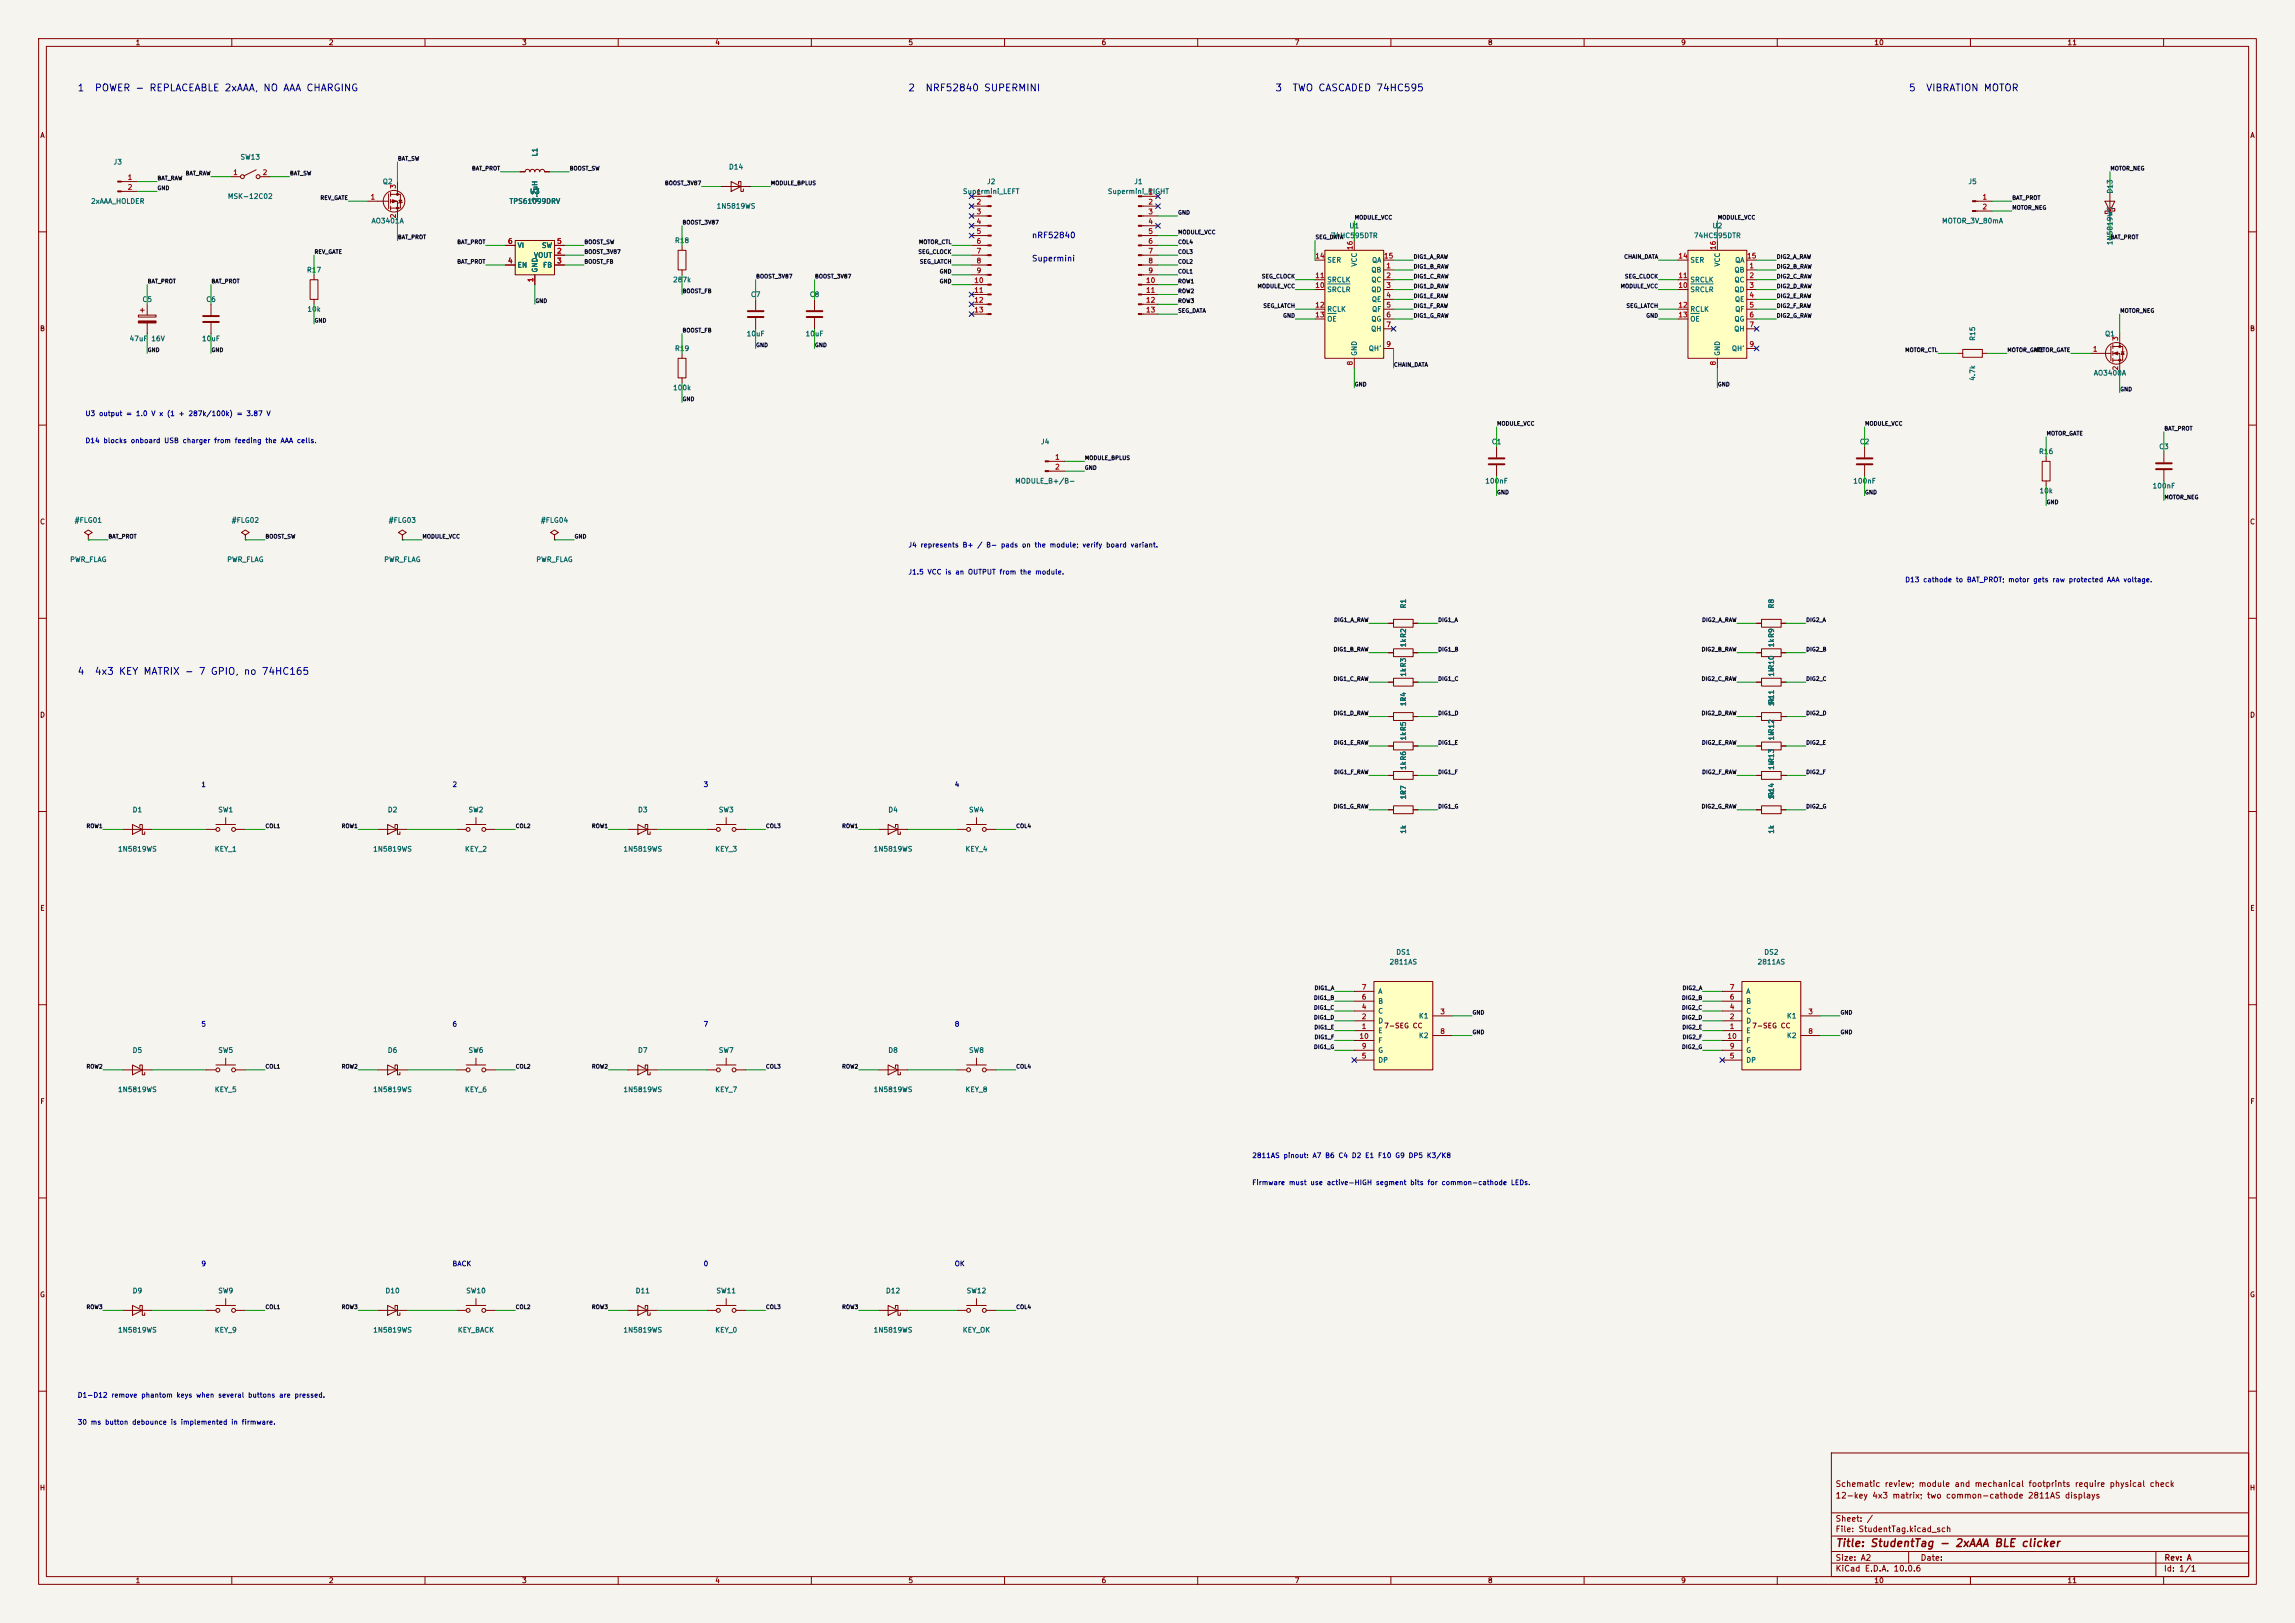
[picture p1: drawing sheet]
<svg xmlns="http://www.w3.org/2000/svg" width="594mm" height="420mm" viewBox="0 0 594 420" stroke-linecap="round" stroke-linejoin="round" font-family="sans-serif">
<defs><g id="words">
<text font-size="2" fill="#840000" x="475" y="400.8">Title: StudentTag - 2xAAA BLE clicker</text>
<g font-size="1.8" fill="#0000c2">
<text x="19.9" y="24.1">1</text>
<text x="24.4" y="24.1">POWER - REPLACEABLE 2xAAA, NO AAA CHARGING</text>
<text x="234.9" y="24.1">2</text>
<text x="239.4" y="24.1">NRF52840 SUPERMINI</text>
<text x="329.9" y="24.1">3</text>
<text x="334.4" y="24.1">TWO CASCADED 74HC595</text>
<text x="493.9" y="24.1">5</text>
<text x="498.4" y="24.1">VIBRATION MOTOR</text>
<text x="19.9" y="175.1">4</text>
<text x="24.4" y="175.1">4x3 KEY MATRIX - 7 GPIO, no 74HC165</text>
</g>
<g font-size="1.5" fill="#0000c2">
<text x="267" y="62">nRF52840</text>
<text x="267" y="68">Supermini</text>
</g>
<g font-size="1.5" fill="#840000">
<text x="475" y="388.1">12-key 4x3 matrix; two common-cathode 2811AS displays</text>
<text x="475" y="385.1">Schematic review; module and mechanical footprints require physical check</text>
<text x="475" y="394.1">Sheet: /</text>
<text x="475" y="396.8">File: StudentTag.kicad_sch</text>
<text x="475" y="407">KiCad E.D.A. 10.0.6</text>
<text x="475" y="404.2">Size: A2</text>
<text x="497" y="404.2">Date:</text>
<text x="560" y="407">Id: 1/1</text>
<text x="560.1" y="404.2">Rev: A</text>
</g>
<g font-size="1.3" fill="#840000">
<text x="35" y="12">1</text>
<text x="85" y="12">2</text>
<text x="135" y="12">3</text>
<text x="185" y="12">4</text>
<text x="235" y="12">5</text>
<text x="285" y="12">6</text>
<text x="335" y="12">7</text>
<text x="385" y="12">8</text>
<text x="435" y="12">9</text>
<text x="485" y="12">10</text>
<text x="535" y="12">11</text>
<text x="10.3" y="36">A</text>
<text x="582.3" y="36">A</text>
<text x="10.2" y="86">B</text>
<text x="582.2" y="86">B</text>
<text x="10.2" y="136">C</text>
<text x="582.2" y="136">C</text>
<text x="10.2" y="186">D</text>
<text x="582.2" y="186">D</text>
<text x="10.3" y="236">E</text>
<text x="582.3" y="236">E</text>
<text x="358.1" y="266.4">7-SEG CC</text>
<text x="453.4" y="266.4">7-SEG CC</text>
<text x="10.3" y="286">F</text>
<text x="582.3" y="286">F</text>
<text x="10.2" y="336">G</text>
<text x="582.2" y="336">G</text>
<text x="10.2" y="386">H</text>
<text x="582.2" y="386">H</text>
<text x="35" y="410">1</text>
<text x="85" y="410">2</text>
<text x="135" y="410">3</text>
<text x="185" y="410">4</text>
<text x="235" y="410">5</text>
<text x="285" y="410">6</text>
<text x="335" y="410">7</text>
<text x="385" y="410">8</text>
<text x="435" y="410">9</text>
<text x="485" y="410">10</text>
<text x="535" y="410">11</text>
</g>
<g font-size="1.3" fill="#006464">
<text x="62.1" y="41.6">SW13</text>
<text x="139.4" y="40.6" transform="rotate(-90 139.4 40.6)">L1</text>
<text x="29.3" y="42.9">J3</text>
<text x="98.9" y="48">Q2</text>
<text x="188.5" y="44.1">D14</text>
<text x="255.3" y="48">J2</text>
<text x="293.4" y="48">J1</text>
<text x="509.3" y="48">J5</text>
<text x="23.4" y="53">2xAAA_HOLDER</text>
<text x="58.8" y="51.8">MSK-12C02</text>
<text x="131.7" y="53">TPS61099DRV</text>
<text x="137" y="50.5">U3</text>
<text x="139.4" y="52.4" transform="rotate(-90 139.4 52.4)">2.2uH</text>
<text x="249.1" y="50.5">Supermini_LEFT</text>
<text x="286.6" y="50.5">Supermini_RIGHT</text>
<text x="547.1" y="50.2" transform="rotate(-90 547.1 50.2)">D13</text>
<text x="96" y="58.1">AO3401A</text>
<text x="185.4" y="54.3">1N5819WS</text>
<text x="349.1" y="59.4">U1</text>
<text x="443.1" y="59.4">U2</text>
<text x="502.5" y="58.1">MOTOR_3V_80mA</text>
<text x="133.8" y="64.5">VI</text>
<text x="140.1" y="64.5">SW</text>
<text x="174.6" y="63.2">R18</text>
<text x="344.3" y="61.9">74HC595DTR</text>
<text x="438.3" y="61.9">74HC595DTR</text>
<text x="547.1" y="63.6" transform="rotate(-90 547.1 63.6)">1N5819WS</text>
<text x="79.3" y="70.8">R17</text>
<text x="133.8" y="69.5">EN</text>
<text x="138.1" y="67">VOUT</text>
<text x="139.4" y="70.6" transform="rotate(-90 139.4 70.6)">GND</text>
<text x="140.4" y="69.5">FB</text>
<text x="343.4" y="68.3">SER</text>
<text x="351.5" y="69.1" transform="rotate(-90 351.5 69.1)">VCC</text>
<text x="354.8" y="70.8">QB</text>
<text x="355" y="68.3">QA</text>
<text x="437.4" y="68.3">SER</text>
<text x="445.5" y="69.1" transform="rotate(-90 445.5 69.1)">VCC</text>
<text x="448.8" y="70.8">QB</text>
<text x="449" y="68.3">QA</text>
<text x="174.1" y="73.4">287k</text>
<text x="194.2" y="77.2">C7</text>
<text x="209.5" y="77.2">C8</text>
<text x="343.4" y="75.9">SRCLR</text>
<text x="343.4" y="73.4">SRCLK</text>
<text x="354.8" y="73.4">QC</text>
<text x="354.8" y="75.9">QD</text>
<text x="437.4" y="75.9">SRCLR</text>
<text x="437.4" y="73.4">SRCLK</text>
<text x="448.8" y="73.4">QC</text>
<text x="448.8" y="75.9">QD</text>
<text x="36.7" y="78.4">C5</text>
<text x="53.2" y="78.4">C6</text>
<text x="79.4" y="81">10k</text>
<text x="343.4" y="81">RCLK</text>
<text x="343.4" y="83.5">OE</text>
<text x="354.8" y="83.5">QG</text>
<text x="354.9" y="78.4">QE</text>
<text x="355" y="81">QF</text>
<text x="437.4" y="81">RCLK</text>
<text x="437.4" y="83.5">OE</text>
<text x="448.8" y="83.5">QG</text>
<text x="448.9" y="78.4">QE</text>
<text x="449" y="81">QF</text>
<text x="33.4" y="88.6">47uF</text>
<text x="39" y="88.6">16V</text>
<text x="52.2" y="88.6">10uF</text>
<text x="193.1" y="87.3">10uF</text>
<text x="208.4" y="87.3">10uF</text>
<text x="354.7" y="86.1">QH</text>
<text x="448.7" y="86.1">QH</text>
<text x="511.5" y="88.3" transform="rotate(-90 511.5 88.3)">R15</text>
<text x="544.7" y="87.3">Q1</text>
<text x="174.6" y="91.1">R19</text>
<text x="351.5" y="92.2" transform="rotate(-90 351.5 92.2)">GND</text>
<text x="354.1" y="91.1">QH'</text>
<text x="445.5" y="92.2" transform="rotate(-90 445.5 92.2)">GND</text>
<text x="448.1" y="91.1">QH'</text>
<text x="174.1" y="101.3">100k</text>
<text x="511.5" y="98.7" transform="rotate(-90 511.5 98.7)">4.7k</text>
<text x="541.8" y="97.5">AO3400A</text>
<text x="269.3" y="115.3">J4</text>
<text x="386" y="115.3">C1</text>
<text x="481.2" y="115.3">C2</text>
<text x="527.6" y="117.8">R16</text>
<text x="558.7" y="116.5">C3</text>
<text x="262.6" y="125.4">MODULE_B+/B-</text>
<text x="384.3" y="125.4">100nF</text>
<text x="479.5" y="125.4">100nF</text>
<text x="527.7" y="128">10k</text>
<text x="557" y="126.7">100nF</text>
<text x="19.2" y="135.6">#FLG01</text>
<text x="59.8" y="135.6">#FLG02</text>
<text x="100.5" y="135.6">#FLG03</text>
<text x="139.8" y="135.6">#FLG04</text>
<text x="18" y="145.7">PWR_FLAG</text>
<text x="58.7" y="145.7">PWR_FLAG</text>
<text x="99.3" y="145.7">PWR_FLAG</text>
<text x="138.7" y="145.7">PWR_FLAG</text>
<text x="364.2" y="157.6" transform="rotate(-90 364.2 157.6)">R1</text>
<text x="459.4" y="157.6" transform="rotate(-90 459.4 157.6)">R8</text>
<text x="364.2" y="167.6" transform="rotate(-90 364.2 167.6)">1kR2</text>
<text x="459.4" y="167.6" transform="rotate(-90 459.4 167.6)">1kR9</text>
<text x="459.4" y="173.4" transform="rotate(-90 459.4 173.4)">R10</text>
<text x="364.2" y="175.2" transform="rotate(-90 364.2 175.2)">1kR3</text>
<text x="459.4" y="175.2" transform="rotate(-90 459.4 175.2)">1k</text>
<text x="364.2" y="182.9" transform="rotate(-90 364.2 182.9)">1k</text>
<text x="364.2" y="181.7" transform="rotate(-90 364.2 181.7)">R4</text>
<text x="459.4" y="182.9" transform="rotate(-90 459.4 182.9)">1k</text>
<text x="459.4" y="182.3" transform="rotate(-90 459.4 182.3)">R11</text>
<text x="364.2" y="191.7" transform="rotate(-90 364.2 191.7)">1kR5</text>
<text x="459.4" y="191.7" transform="rotate(-90 459.4 191.7)">1k</text>
<text x="459.4" y="189.9" transform="rotate(-90 459.4 189.9)">R12</text>
<text x="459.4" y="197.6" transform="rotate(-90 459.4 197.6)">R13</text>
<text x="364.2" y="199.4" transform="rotate(-90 364.2 199.4)">1kR6</text>
<text x="459.4" y="199.4" transform="rotate(-90 459.4 199.4)">1k</text>
<text x="364.2" y="207" transform="rotate(-90 364.2 207)">1k</text>
<text x="364.2" y="205.8" transform="rotate(-90 364.2 205.8)">R7</text>
<text x="459.4" y="207" transform="rotate(-90 459.4 207)">1k</text>
<text x="459.4" y="206.4" transform="rotate(-90 459.4 206.4)">R14</text>
<text x="34.2" y="210.5">D1</text>
<text x="56.4" y="210.5">SW1</text>
<text x="100.2" y="210.5">D2</text>
<text x="121.1" y="210.5">SW2</text>
<text x="165" y="210.5">D3</text>
<text x="185.9" y="210.5">SW3</text>
<text x="229.8" y="210.5">D4</text>
<text x="250.7" y="210.5">SW4</text>
<text x="364.2" y="215.9" transform="rotate(-90 364.2 215.9)">1k</text>
<text x="459.4" y="215.9" transform="rotate(-90 459.4 215.9)">1k</text>
<text x="30.4" y="220.7">1N5819WS</text>
<text x="55.5" y="220.7">KEY_1</text>
<text x="96.5" y="220.7">1N5819WS</text>
<text x="120.2" y="220.7">KEY_2</text>
<text x="161.2" y="220.7">1N5819WS</text>
<text x="185" y="220.7">KEY_3</text>
<text x="226" y="220.7">1N5819WS</text>
<text x="249.8" y="220.7">KEY_4</text>
<text x="359.5" y="249.9">2811AS</text>
<text x="361.2" y="247.3">DS1</text>
<text x="454.8" y="249.9">2811AS</text>
<text x="456.5" y="247.3">DS2</text>
<text x="356.6" y="257.5">A</text>
<text x="451.8" y="257.5">A</text>
<text x="356.6" y="262.6">C</text>
<text x="356.6" y="260">B</text>
<text x="367.1" y="263.9">K1</text>
<text x="451.8" y="262.6">C</text>
<text x="451.8" y="260">B</text>
<text x="462.4" y="263.9">K1</text>
<text x="356.6" y="267.7">E</text>
<text x="356.6" y="265.1">D</text>
<text x="367.1" y="268.9">K2</text>
<text x="451.8" y="267.7">E</text>
<text x="451.8" y="265.1">D</text>
<text x="462.4" y="268.9">K2</text>
<text x="34.2" y="272.7">D5</text>
<text x="56.4" y="272.7">SW5</text>
<text x="100.2" y="272.7">D6</text>
<text x="121.1" y="272.7">SW6</text>
<text x="165" y="272.7">D7</text>
<text x="185.9" y="272.7">SW7</text>
<text x="229.8" y="272.7">D8</text>
<text x="250.7" y="272.7">SW8</text>
<text x="356.6" y="275.3">DP</text>
<text x="356.6" y="272.7">G</text>
<text x="356.6" y="270.2">F</text>
<text x="451.8" y="275.3">DP</text>
<text x="451.8" y="272.7">G</text>
<text x="451.8" y="270.2">F</text>
<text x="30.4" y="282.9">1N5819WS</text>
<text x="55.5" y="282.9">KEY_5</text>
<text x="96.5" y="282.9">1N5819WS</text>
<text x="120.2" y="282.9">KEY_6</text>
<text x="161.2" y="282.9">1N5819WS</text>
<text x="185" y="282.9">KEY_7</text>
<text x="226" y="282.9">1N5819WS</text>
<text x="249.8" y="282.9">KEY_8</text>
<text x="34.2" y="335">D9</text>
<text x="56.4" y="335">SW9</text>
<text x="99.6" y="335">D10</text>
<text x="120.5" y="335">SW10</text>
<text x="164.4" y="335">D11</text>
<text x="185.3" y="335">SW11</text>
<text x="229.2" y="335">D12</text>
<text x="250.1" y="335">SW12</text>
<text x="30.4" y="345.1">1N5819WS</text>
<text x="55.5" y="345.1">KEY_9</text>
<text x="96.5" y="345.1">1N5819WS</text>
<text x="118.4" y="345.1">KEY_BACK</text>
<text x="161.2" y="345.1">1N5819WS</text>
<text x="185" y="345.1">KEY_0</text>
<text x="226" y="345.1">1N5819WS</text>
<text x="249.1" y="345.1">KEY_OK</text>
</g>
<g font-size="1.3" fill="#a90000">
<text x="32.9" y="46.9">1</text>
<text x="60.2" y="45.6">1</text>
<text x="67.8" y="45.6">2</text>
<text x="32.9" y="49.4">2</text>
<text x="95.8" y="51.9">1</text>
<text x="102.7" y="49" transform="rotate(-90 102.7 49)">3</text>
<text x="252.6" y="50.7">1</text>
<text x="252.6" y="53.2">2</text>
<text x="297.1" y="50.7">1</text>
<text x="297.1" y="53.2">2</text>
<text x="513" y="51.9">1</text>
<text x="102.7" y="56.6" transform="rotate(-90 102.7 56.6)">2</text>
<text x="252.6" y="55.7">3</text>
<text x="252.6" y="58.3">4</text>
<text x="297.1" y="55.7">3</text>
<text x="297.1" y="58.3">4</text>
<text x="513" y="54.5">2</text>
<text x="131.3" y="63.4">6</text>
<text x="144" y="65.9">2</text>
<text x="144" y="63.4">5</text>
<text x="252.6" y="60.8">5</text>
<text x="252.6" y="63.4">6</text>
<text x="252.6" y="65.9">7</text>
<text x="297.1" y="60.8">5</text>
<text x="297.1" y="63.4">6</text>
<text x="297.1" y="65.9">7</text>
<text x="350.4" y="64.8" transform="rotate(-90 350.4 64.8)">16</text>
<text x="444.4" y="64.8" transform="rotate(-90 444.4 64.8)">16</text>
<text x="131.3" y="68.4">4</text>
<text x="144" y="68.4">3</text>
<text x="252.6" y="68.4">8</text>
<text x="252.6" y="71">9</text>
<text x="297.1" y="68.4">8</text>
<text x="297.1" y="71">9</text>
<text x="340.3" y="67.2">14</text>
<text x="358.1" y="67.2">15</text>
<text x="358.7" y="69.7">1</text>
<text x="434.3" y="67.2">14</text>
<text x="452.1" y="67.2">15</text>
<text x="452.7" y="69.7">1</text>
<text x="138.3" y="73.1" transform="rotate(-90 138.3 73.1)">1</text>
<text x="252" y="73.5">10</text>
<text x="252" y="76.1">11</text>
<text x="296.5" y="73.5">10</text>
<text x="296.5" y="76.1">11</text>
<text x="340.3" y="74.8">10</text>
<text x="340.3" y="72.3">11</text>
<text x="358.7" y="72.3">2</text>
<text x="358.7" y="74.8">3</text>
<text x="358.7" y="77.3">4</text>
<text x="434.3" y="74.8">10</text>
<text x="434.3" y="72.3">11</text>
<text x="452.7" y="72.3">2</text>
<text x="452.7" y="74.8">3</text>
<text x="452.7" y="77.3">4</text>
<text x="252" y="78.6">12</text>
<text x="252" y="81.1">13</text>
<text x="296.5" y="78.6">12</text>
<text x="296.5" y="81.1">13</text>
<text x="340.3" y="79.9">12</text>
<text x="340.3" y="82.4">13</text>
<text x="358.7" y="79.9">5</text>
<text x="358.7" y="82.4">6</text>
<text x="434.3" y="79.9">12</text>
<text x="434.3" y="82.4">13</text>
<text x="452.7" y="79.9">5</text>
<text x="452.7" y="82.4">6</text>
<text x="358.7" y="85">7</text>
<text x="452.7" y="85">7</text>
<text x="548.5" y="88.4" transform="rotate(-90 548.5 88.4)">3</text>
<text x="350.4" y="94.7" transform="rotate(-90 350.4 94.7)">8</text>
<text x="358.7" y="90">9</text>
<text x="444.4" y="94.7" transform="rotate(-90 444.4 94.7)">8</text>
<text x="452.7" y="90">9</text>
<text x="541.6" y="91.3">1</text>
<text x="548.5" y="96" transform="rotate(-90 548.5 96)">2</text>
<text x="273" y="119.2">1</text>
<text x="273" y="121.8">2</text>
<text x="352.3" y="256.4">7</text>
<text x="447.6" y="256.4">7</text>
<text x="352.3" y="261.5">4</text>
<text x="352.3" y="258.9">6</text>
<text x="372.6" y="262.8">3</text>
<text x="447.6" y="261.5">4</text>
<text x="447.6" y="258.9">6</text>
<text x="467.9" y="262.8">3</text>
<text x="351.7" y="269.1">10</text>
<text x="352.3" y="266.6">1</text>
<text x="352.3" y="264">2</text>
<text x="372.6" y="267.8">8</text>
<text x="447" y="269.1">10</text>
<text x="447.6" y="266.6">1</text>
<text x="447.6" y="264">2</text>
<text x="467.9" y="267.8">8</text>
<text x="352.3" y="274.2">5</text>
<text x="352.3" y="271.6">9</text>
<text x="447.6" y="274.2">5</text>
<text x="447.6" y="271.6">9</text>
</g>
<g font-size="1.3" fill="#0000c2">
<text x="22" y="108">U3 output = 1.0 V x (1 + 287k/100k) = 3.87 V</text>
<text x="22" y="115">D14 blocks onboard USB charger from feeding the AAA cells.</text>
<text x="235" y="142">J4 represents B+ / B- pads on the module; verify board variant.</text>
<text x="235" y="149">J1.5 VCC is an OUTPUT from the module.</text>
<text x="493" y="151">D13 cathode to BAT_PROT; motor gets raw protected AAA voltage.</text>
<text x="52" y="204">1</text>
<text x="117" y="204">2</text>
<text x="182" y="204">3</text>
<text x="247" y="204">4</text>
<text x="52" y="266">5</text>
<text x="117" y="266">6</text>
<text x="182" y="266">7</text>
<text x="247" y="266">8</text>
<text x="324" y="300">2811AS pinout: A7 B6 C4 D2 E1 F10 G9 DP5 K3/K8</text>
<text x="324" y="307">Firmware must use active-HIGH segment bits for common-cathode LEDs.</text>
<text x="52" y="328">9</text>
<text x="117" y="328">BACK</text>
<text x="182" y="328">0</text>
<text x="247" y="328">OK</text>
<text x="20" y="362">D1-D12 remove phantom keys when several buttons are pressed.</text>
<text x="20" y="369">30 ms button debounce is implemented in firmware.</text>
</g>
<g font-size="1" fill="#0f0f0f">
<text x="102.9" y="41.8">BAT_SW</text>
<text x="40.6" y="46.9">BAT_RAW</text>
<text x="47.9" y="45.6">BAT_RAW</text>
<text x="74.9" y="45.6">BAT_SW</text>
<text x="122" y="44.3">BAT_PROT</text>
<text x="147.3" y="44.3">BOOST_SW</text>
<text x="546.1" y="44.3">MOTOR_NEG</text>
<text x="40.6" y="49.4">GND</text>
<text x="82.8" y="52">REV_GATE</text>
<text x="172" y="48.2">BOOST_3V87</text>
<text x="199.4" y="48.2">MODULE_BPLUS</text>
<text x="520.7" y="52">BAT_PROT</text>
<text x="176.5" y="58.3">BOOST_3V87</text>
<text x="304.8" y="55.8">GND</text>
<text x="350.5" y="57">MODULE_VCC</text>
<text x="444.5" y="57">MODULE_VCC</text>
<text x="520.7" y="54.5">MOTOR_NEG</text>
<text x="81.3" y="65.9">REV_GATE</text>
<text x="102.9" y="62.1">BAT_PROT</text>
<text x="118.2" y="63.4">BAT_PROT</text>
<text x="151.1" y="65.9">BOOST_3V87</text>
<text x="151.1" y="63.4">BOOST_SW</text>
<text x="237.6" y="65.9">SEG_CLOCK</text>
<text x="237.7" y="63.4">MOTOR_CTL</text>
<text x="304.8" y="65.9">COL3</text>
<text x="304.8" y="60.9">MODULE_VCC</text>
<text x="304.8" y="63.4">COL4</text>
<text x="340.4" y="62.1">SEG_DATA</text>
<text x="546.1" y="62.1">BAT_PROT</text>
<text x="118.2" y="68.5">BAT_PROT</text>
<text x="151.1" y="68.5">BOOST_FB</text>
<text x="238" y="68.5">SEG_LATCH</text>
<text x="243.1" y="71">GND</text>
<text x="304.8" y="68.5">COL2</text>
<text x="304.8" y="71">COL1</text>
<text x="365.8" y="67.2">DIG1_A_RAW</text>
<text x="365.8" y="69.7">DIG1_B_RAW</text>
<text x="420.3" y="67.2">CHAIN_DATA</text>
<text x="459.7" y="69.7">DIG2_B_RAW</text>
<text x="459.7" y="67.2">DIG2_A_RAW</text>
<text x="38.1" y="73.6">BAT_PROT</text>
<text x="54.6" y="73.6">BAT_PROT</text>
<text x="176.5" y="76.1">BOOST_FB</text>
<text x="195.6" y="72.3">BOOST_3V87</text>
<text x="210.8" y="72.3">BOOST_3V87</text>
<text x="243.1" y="73.6">GND</text>
<text x="304.8" y="73.6">ROW1</text>
<text x="304.8" y="76.1">ROW2</text>
<text x="325.4" y="74.8">MODULE_VCC</text>
<text x="326.5" y="72.3">SEG_CLOCK</text>
<text x="365.8" y="77.4">DIG1_E_RAW</text>
<text x="365.8" y="74.8">DIG1_D_RAW</text>
<text x="365.8" y="72.3">DIG1_C_RAW</text>
<text x="419.3" y="74.8">MODULE_VCC</text>
<text x="420.4" y="72.3">SEG_CLOCK</text>
<text x="459.7" y="72.3">DIG2_C_RAW</text>
<text x="459.7" y="77.4">DIG2_E_RAW</text>
<text x="459.7" y="74.8">DIG2_D_RAW</text>
<text x="81.3" y="83.7">GND</text>
<text x="138.4" y="78.6">GND</text>
<text x="304.8" y="78.6">ROW3</text>
<text x="304.8" y="81.2">SEG_DATA</text>
<text x="326.9" y="79.9">SEG_LATCH</text>
<text x="332" y="82.4">GND</text>
<text x="365.8" y="79.9">DIG1_F_RAW</text>
<text x="365.8" y="82.4">DIG1_G_RAW</text>
<text x="420.8" y="79.9">SEG_LATCH</text>
<text x="426" y="82.4">GND</text>
<text x="459.7" y="79.9">DIG2_F_RAW</text>
<text x="459.7" y="82.4">DIG2_G_RAW</text>
<text x="548.6" y="81.2">MOTOR_NEG</text>
<text x="176.5" y="86.3">BOOST_FB</text>
<text x="38.1" y="91.3">GND</text>
<text x="54.6" y="91.3">GND</text>
<text x="195.6" y="90.1">GND</text>
<text x="210.8" y="90.1">GND</text>
<text x="360.7" y="95.1">CHAIN_DATA</text>
<text x="493" y="91.3">MOTOR_CTL</text>
<text x="519.4" y="91.3">MOTOR_GATE</text>
<text x="526.3" y="91.3">MOTOR_GATE</text>
<text x="350.5" y="100.2">GND</text>
<text x="444.5" y="100.2">GND</text>
<text x="548.6" y="101.5">GND</text>
<text x="176.5" y="104">GND</text>
<text x="387.3" y="110.4">MODULE_VCC</text>
<text x="482.6" y="110.4">MODULE_VCC</text>
<text x="529.6" y="112.9">MOTOR_GATE</text>
<text x="560.1" y="111.7">BAT_PROT</text>
<text x="280.7" y="119.3">MODULE_BPLUS</text>
<text x="280.7" y="121.8">GND</text>
<text x="387.3" y="128.2">GND</text>
<text x="482.6" y="128.2">GND</text>
<text x="529.6" y="130.7">GND</text>
<text x="560.1" y="129.4">MOTOR_NEG</text>
<text x="27.9" y="139.6">BAT_PROT</text>
<text x="68.6" y="139.6">BOOST_SW</text>
<text x="109.2" y="139.6">MODULE_VCC</text>
<text x="148.6" y="139.6">GND</text>
<text x="345.2" y="161.2">DIG1_A_RAW</text>
<text x="372.1" y="161.2">DIG1_A</text>
<text x="440.4" y="161.2">DIG2_A_RAW</text>
<text x="467.4" y="161.2">DIG2_A</text>
<text x="345" y="168.8">DIG1_B_RAW</text>
<text x="372.1" y="168.8">DIG1_B</text>
<text x="440.3" y="168.8">DIG2_B_RAW</text>
<text x="467.4" y="168.8">DIG2_B</text>
<text x="345" y="176.4">DIG1_C_RAW</text>
<text x="372.1" y="176.4">DIG1_C</text>
<text x="440.3" y="176.4">DIG2_C_RAW</text>
<text x="467.4" y="176.4">DIG2_C</text>
<text x="345" y="185.3">DIG1_D_RAW</text>
<text x="372.1" y="185.3">DIG1_D</text>
<text x="440.3" y="185.3">DIG2_D_RAW</text>
<text x="467.4" y="185.3">DIG2_D</text>
<text x="345.1" y="192.9">DIG1_E_RAW</text>
<text x="372.1" y="192.9">DIG1_E</text>
<text x="440.4" y="192.9">DIG2_E_RAW</text>
<text x="467.4" y="192.9">DIG2_E</text>
<text x="345.2" y="200.6">DIG1_F_RAW</text>
<text x="372.1" y="200.6">DIG1_F</text>
<text x="440.4" y="200.6">DIG2_F_RAW</text>
<text x="467.4" y="200.6">DIG2_F</text>
<text x="345" y="209.4">DIG1_G_RAW</text>
<text x="372.1" y="209.4">DIG1_G</text>
<text x="440.3" y="209.4">DIG2_G_RAW</text>
<text x="467.4" y="209.4">DIG2_G</text>
<text x="22.3" y="214.5">ROW1</text>
<text x="68.6" y="214.5">COL1</text>
<text x="88.3" y="214.5">ROW1</text>
<text x="133.3" y="214.5">COL2</text>
<text x="153.1" y="214.5">ROW1</text>
<text x="198.1" y="214.5">COL3</text>
<text x="217.8" y="214.5">ROW1</text>
<text x="262.9" y="214.5">COL4</text>
<text x="340.1" y="256.4">DIG1_A</text>
<text x="435.4" y="256.4">DIG2_A</text>
<text x="340" y="261.5">DIG1_C</text>
<text x="340" y="259">DIG1_B</text>
<text x="381" y="262.8">GND</text>
<text x="435.2" y="261.5">DIG2_C</text>
<text x="435.2" y="259">DIG2_B</text>
<text x="476.2" y="262.8">GND</text>
<text x="340" y="264.1">DIG1_D</text>
<text x="340.1" y="266.6">DIG1_E</text>
<text x="340.1" y="269.1">DIG1_F</text>
<text x="381" y="267.9">GND</text>
<text x="435.2" y="264.1">DIG2_D</text>
<text x="435.3" y="266.6">DIG2_E</text>
<text x="435.4" y="269.1">DIG2_F</text>
<text x="476.2" y="267.9">GND</text>
<text x="340" y="271.7">DIG1_G</text>
<text x="435.2" y="271.7">DIG2_G</text>
<text x="22.3" y="276.8">ROW2</text>
<text x="68.6" y="276.8">COL1</text>
<text x="88.3" y="276.8">ROW2</text>
<text x="133.3" y="276.8">COL2</text>
<text x="153.1" y="276.8">ROW2</text>
<text x="198.1" y="276.8">COL3</text>
<text x="217.8" y="276.8">ROW2</text>
<text x="262.9" y="276.8">COL4</text>
<text x="22.3" y="339">ROW3</text>
<text x="68.6" y="339">COL1</text>
<text x="88.3" y="339">ROW3</text>
<text x="133.3" y="339">COL2</text>
<text x="153.1" y="339">ROW3</text>
<text x="198.1" y="339">COL3</text>
<text x="217.8" y="339">ROW3</text>
<text x="262.9" y="339">COL4</text>
</g>
</g></defs>
<path d="M0 0h594v420h-594z" fill="#f5f4ef" stroke="#f5f4ef" stroke-width=".26"/>
<g fill="none" stroke="#840000" stroke-width=".26">
<path d="M10 10h574v400h-574zM12 12h570v396h-570zM60 10v2M110 10v2M160 10v2M210 10v2M260 10v2M310 10v2M360 10v2M410 10v2M460 10v2M510 10v2"/>
<path d="M560 10v2M186.7 48.3h7.6M189.2 47l2.6 1.3-2.6 1.2zM191.1 47.6v-.6h.7v2.5h.6v-.6M10 60h2M195.6 77.5v2.8M210.8 77.5v2.8M582 60h2M175.5 92.7h2v5.1h-2zM176.5 91.4v1.3M176.5 97.8v1.3M195.6 82.3v2.8"/>
<path d="M210.8 82.3v2.8M10 110h2M271.4 119.4h4.2M387.3 115.6v2.8M482.6 115.6v2.8M582 110h2M143.5 138.4l1-.6-1-.6-1 .6 1 .6v1.3M143.5 139.7h.1M271.4 121.9h4.2M387.3 120.4v2.8M482.6 120.4v2.8M10 160h2"/>
<path d="M359.4 176.5h1.3M360.7 175.5h5.1v2h-5.1zM365.8 176.5h1.2M582 160h2M359.4 193h1.3M359.4 185.4h1.3M360.7 192h5.1v2.1h-5.1zM360.7 199.6h5.1v2.1h-5.1zM360.7 184.4h5.1v2h-5.1zM365.8 193h1.2M365.8 185.4h1.2M10 210h2"/>
<path d="M97.8 214.6h7.6M100.3 213.4l2.6 1.2-2.6 1.3zM102.2 214v-.6h.7v2.5h.6v-.6M162.6 214.6h7.6M165.1 213.4l2.5 1.2-2.5 1.3zM167 214v-.6h.6v2.5h.7v-.6M359.4 200.7h1.3M365.8 200.7h1.2M582 210h2M10 260h2M247.6 276.9h2.6M250.2 275.6h5.1"/>
<path d="M252.7 273.8v1.8M255.3 276.9h2.5M582 260h2M10 310h2M582 310h2M10 360h2M474 376h108v32h-108zM582 360h2M474 397.5h108M474 391.5h108M60 408v2M110 408v2"/>
<path d="M160 408v2M210 408v2M260 408v2M310 408v2M360 408v2M410 408v2M460 408v2M474 404.5h108M474 401.5h108M494 401.5v3M510 408v2M558 401.5v6.5"/>
<path d="M560 408v2"/>
<circle cx="250.7" cy="276.9" r=".51"/>
<circle cx="254.8" cy="276.9" r=".51"/>
</g>
<g fill="#840000" stroke="#840000" stroke-width=".26">
<path d="M270.5 119.3h.9v.2h-.9z"/>
<path d="M270.5 121.8h.9v.2h-.9z"/>
</g>
<path d="M193.5 80.5h4.1M193.5 82h4.1M208.8 80.5h4.1M208.8 82h4.1M385.3 118.6h4.1M480.6 118.6h4M385.3 120.1h4.1M480.6 120.1h4" fill="none" stroke="#840000" stroke-width=".51"/>
<path d="M133.3 62.2h10.2v8.9h-10.2z" fill="#ffffc2"/>
<g fill="none" stroke="#840000" stroke-width=".26">
<path d="M130.8 68.6h2.5M130.8 63.5h2.5M133.3 62.2h10.2v8.9h-10.2zM138.4 71.1v2.6M143.5 66h2.5M143.5 68.6h2.5M143.5 63.5h2.5M541 91.4h5.4M546.4 89.5v3.8M546.9 89.7h2.5v3.5h-2.5M546.9 91.4h1.7v5.1M546.9 89.2v1"/>
<path d="M546.9 90.9v1M546.9 92.7v1M548.6 86.4v3.3M549 91.1h.8M549.4 91.1l.4 .6h-.8zM560.1 116.8v2.8M22.9 138.4l1-.6-1-.6-1.1 .6 1.1 .6v1.3M22.9 139.7h.1M63.5 138.4l1-.6-1-.6-1 .6 1 .6v1.3M63.5 139.7h.1M560.1 121.7v2.8M454.7 168.9h1.2"/>
<path d="M454.7 161.3h1.2M454.7 176.5h1.2M455.9 167.9h5.1v2h-5.1zM455.9 160.3h5.1v2h-5.1zM455.9 175.5h5.1v2h-5.1zM461 168.9h1.3M461 161.3h1.3M461 176.5h1.3M31.7 214.6h7.7M34.3 213.4l2.5 1.2-2.5 1.3zM36.2 214v-.6h.6v2.5h.7v-.6M53.3 214.6h2.6"/>
<path d="M55.9 213.4h5.1M58.4 211.6v1.8M61 214.6h2.5M118.1 214.6h2.5M120.6 213.4h5.1M123.2 211.6v1.8M125.7 214.6h2.6M97.8 276.9h7.6M100.3 275.6l2.6 1.3-2.6 1.2zM102.2 276.2v-.6h.7v2.5h.6v-.6"/>
<circle cx="547.8" cy="91.4" r="2.79"/>
<circle cx="56.4" cy="214.6" r=".51"/>
<circle cx="60.5" cy="214.6" r=".51"/>
<circle cx="121.2" cy="214.6" r=".51"/>
<circle cx="125.2" cy="214.6" r=".51"/>
</g>
<g fill="#840000" stroke="#840000" stroke-width=".26">
<path d="M547.1 91.4l1-.3v.7z"/>
<circle cx="548.6" cy="89.7" r=".25"/>
<circle cx="548.6" cy="93.2" r=".25"/>
</g>
<path d="M558 119.9h4.1M558 121.4h4.1" fill="none" stroke="#840000" stroke-width=".51"/>
<path d="M436.9 64.8h15.2v27.9h-15.2z" fill="#ffffc2"/>
<g fill="none" stroke="#840000" stroke-width=".26">
<path d="M511.4 52.1h4.2M511.4 54.6h4.2M544.8 52.1h2.6l-1.3 2.5zM546.1 49.5v7.7M546.7 54h.7v.6h-2.6v.6h.7M434.3 72.4h2.6M434.3 74.9h2.6M434.3 67.3h2.6M436.9 64.8h15.2v27.9h-15.2zM444.5 62.2v2.6M452.1 69.9h2.6M452.1 72.4h2.6"/>
<path d="M452.1 74.9h2.6M452.1 77.5h2.6M452.1 67.3h2.6M434.3 80h2.6M434.3 82.6h2.6M444.5 92.7v2.6M452.1 80h2.6M452.1 82.6h2.6M452.1 85.1h2.6M452.1 90.2h2.6M506.7 91.4h1.3M508 90.4h5.1v2.1h-5.1z"/>
<path d="M513.1 91.4h1.2M528.6 119.4h2v5.1h-2zM529.6 118.1v1.3M529.6 124.5v1.2M182.9 214.6h2.5M185.4 213.4h5.1M188 211.6v1.8M190.5 214.6h2.5M31.7 276.9h7.7M34.3 275.6l2.5 1.3-2.5 1.2zM36.2 276.2v-.6h.6v2.5h.7v-.6"/>
<circle cx="185.9" cy="214.6" r=".51"/>
<circle cx="190" cy="214.6" r=".51"/>
</g>
<path d="M437.6 73.5h5.8M437.6 81.1h2.2" fill="none" stroke="#006464" stroke-width=".26"/>
<g fill="#840000" stroke="#840000" stroke-width=".26">
<path d="M510.5 51.9h.9v.3h-.9z"/>
<path d="M510.5 54.5h.9v.2h-.9z"/>
</g>
<path d="M342.9 64.8h15.2v27.9h-15.2z" fill="#ffffc2"/>
<g fill="none" stroke="#840000" stroke-width=".26">
<path d="M36.8 79.8v1M38.1 78.7v2.8M54.6 78.7v2.8M175.5 64.8h2v5.1h-2zM176.5 63.5v1.3M176.5 69.9v1.2M340.4 72.4h2.5M340.4 74.9h2.5M340.4 67.3h2.5M342.9 64.8h15.2v27.9h-15.2zM350.5 62.2v2.6M358.1 69.9h2.6"/>
<path d="M358.1 72.4h2.6M358.1 74.9h2.6M358.1 77.5h2.6M358.1 67.3h2.6M35.8 81.5h4.6v.5h-4.6zM36.3 80.3h1M38.1 83.6v2.8M54.6 83.6v2.8M340.4 80h2.5M340.4 82.6h2.5M350.5 92.7v2.6M358.1 80h2.6"/>
<path d="M358.1 82.6h2.6M358.1 85.1h2.6M358.1 90.2h2.6M104.1 138.4l1.1-.6-1.1-.6-1 .6 1 .6v1.3M104.1 139.7h.1M359.4 161.3h1.3M359.4 168.9h1.3M360.7 160.3h5.1v2h-5.1zM360.7 167.9h5.1v2h-5.1zM365.8 161.3h1.2M365.8 168.9h1.2M455.9 199.6h5.1v2.1h-5.1z"/>
<path d="M247.6 214.6h2.6M250.2 213.4h5.1M252.7 211.6v1.8M255.3 214.6h2.5M359.4 209.6h1.3M360.7 208.5h5.1v2.1h-5.1zM365.8 209.6h1.2M454.7 200.7h1.2M454.7 209.6h1.2M455.9 208.5h5.1v2.1h-5.1zM461 200.7h1.3M461 209.6h1.3"/>
<path d="M53.3 276.9h2.6M55.9 275.6h5.1M58.4 273.8v1.8M61 276.9h2.5M162.6 276.9h7.6M165.1 275.6l2.5 1.3-2.5 1.2zM167 276.2v-.6h.6v2.5h.7v-.6M227.3 276.9h7.6M229.9 275.6l2.5 1.3-2.5 1.2zM231.8 276.2v-.6h.6v2.5h.6v-.6M162.6 339.1h7.6M165.1 337.8l2.5 1.3-2.5 1.3z"/>
<path d="M167 338.5v-.7h.6v2.6h.7v-.7M182.9 339.1h2.5M185.4 337.8h5.1M188 336v1.8M190.5 339.1h2.5M247.6 339.1h2.6M250.2 337.8h5.1M252.7 336v1.8M255.3 339.1h2.5"/>
<circle cx="250.7" cy="214.6" r=".51"/>
<circle cx="254.8" cy="214.6" r=".51"/>
<circle cx="56.4" cy="276.9" r=".51"/>
<circle cx="60.5" cy="276.9" r=".51"/>
<circle cx="185.9" cy="339.1" r=".51"/>
<circle cx="190" cy="339.1" r=".51"/>
<circle cx="250.7" cy="339.1" r=".51"/>
<circle cx="254.8" cy="339.1" r=".51"/>
</g>
<path d="M343.6 73.5h5.8M343.6 81.1h2.3" fill="none" stroke="#006464" stroke-width=".26"/>
<path d="M52.6 81.8h4M52.6 83.3h4" fill="none" stroke="#840000" stroke-width=".51"/>
<path d="M35.8 83.1h4.6v.5h-4.6z" fill="#840000" stroke="#840000" stroke-width=".26"/>
<path d="M355.6 254h15.2v22.9h-15.2z" fill="#ffffc2"/>
<g fill="none" stroke="#840000" stroke-width=".26">
<path d="M80.3 72.4h2v5.1h-2zM81.3 71.1v1.3M81.3 77.5v1.2M227.3 214.6h7.6M229.9 213.4l2.5 1.2-2.5 1.3zM231.8 214v-.6h.6v2.5h.6v-.6M350.5 259.1h5.1M350.5 256.5h5.1M355.6 254h15.2v22.9h-15.2zM182.9 276.9h2.5M185.4 275.6h5.1M188 273.8v1.8"/>
<path d="M190.5 276.9h2.5M350.5 266.7h5.1M350.5 264.2h5.1M350.5 261.6h5.1M350.5 274.3h5.1M350.5 271.8h5.1M350.5 269.2h5.1M370.8 262.9h5.1M370.8 268h5.1M97.8 339.1h7.6M100.3 337.8l2.6 1.3-2.6 1.3zM102.2 338.5v-.7h.7v2.6h.6v-.7"/>
<path d="M118.1 339.1h2.5M120.6 337.8h5.1M123.2 336v1.8M125.7 339.1h2.6"/>
<circle cx="185.9" cy="276.9" r=".51"/>
<circle cx="190" cy="276.9" r=".51"/>
<circle cx="121.2" cy="339.1" r=".51"/>
<circle cx="125.2" cy="339.1" r=".51"/>
</g>
<path d="M450.8 254h15.3v22.9h-15.3z" fill="#ffffc2"/>
<g fill="none" stroke="#840000" stroke-width=".26">
<path d="M31.3 47h4.3M31.3 49.5h4.3M59.7 45.7h2.5M66.3 43.9l-3.1 1.6M67.3 45.7h2.5M95.2 52.1h5.4M100.6 50.2v3.8M101.1 50.3h2.5v3.5h-2.5M101.1 52.1h1.8v5.1M101.1 49.8v1M101.1 51.6v1M101.1 53.3v1.1"/>
<path d="M102.9 47v3.3M103.3 51.8h.7l-.4 .7zM104.1 52.3l-1 .3M134.6 44.5h1.3l.2-.5 .4-.2 .5 .2 .2 .5 .1-.5 .5-.2 .4 .2 .2 .5 .2-.5 .5-.2 .4 .2 .2 .5 .2-.5 .4-.2 .5 .2 .2 .5h1.2M251.5 50.8h4.2M251.5 53.3h4.2M251.5 55.9h4.2M251.5 58.4h4.2M295.5 50.8h4.2M295.5 53.3h4.2M295.5 55.9h4.2M295.5 58.4h4.2"/>
<path d="M130.8 63.5h2.5M130.8 68.6h2.5M138.4 71.1v2.6M143.5 63.5h2.5M143.5 66h2.5M143.5 68.6h2.5M251.5 61h4.2M251.5 63.5h4.2M251.5 66h4.2M251.5 68.6h4.2M251.5 71.1h4.2M251.5 73.7h4.2"/>
<path d="M251.5 76.2h4.2M251.5 78.7h4.2M295.5 61h4.2M295.5 63.5h4.2M295.5 66h4.2M295.5 68.6h4.2M295.5 71.1h4.2M295.5 73.7h4.2M295.5 76.2h4.2M295.5 78.7h4.2M251.5 81.3h4.2M295.5 81.3h4.2"/>
<path d="M359.4 161.3h1.3M359.4 168.9h1.3M359.4 176.5h1.3M365.8 161.3h1.2M365.8 168.9h1.2M365.8 176.5h1.2M454.7 161.3h1.2M454.7 168.9h1.2M454.7 176.5h1.2M461 161.3h1.3M461 168.9h1.3M461 176.5h1.3"/>
<path d="M359.4 185.4h1.3M359.4 193h1.3M365.8 185.4h1.2M365.8 193h1.2M454.7 185.4h1.2M454.7 193h1.2M455.9 184.4h5.1v2h-5.1zM455.9 192h5.1v2.1h-5.1zM461 185.4h1.3M461 193h1.3M359.4 200.7h1.3M359.4 209.6h1.3"/>
<path d="M365.8 200.7h1.2M365.8 209.6h1.2M454.7 200.7h1.2M454.7 209.6h1.2M461 200.7h1.3M461 209.6h1.3M445.8 259.1h5M445.8 256.5h5M450.8 254h15.3v22.9h-15.3zM118.1 276.9h2.5M120.6 275.6h5.1M123.2 273.8v1.8"/>
<path d="M125.7 276.9h2.6M445.8 266.7h5M445.8 264.2h5M445.8 261.6h5M445.8 274.3h5M445.8 271.8h5M445.8 269.2h5M466.1 262.9h5.1M466.1 268h5.1M31.7 339.1h7.7M34.3 337.8l2.5 1.3-2.5 1.3zM36.2 338.5v-.7h.6v2.6h.7v-.7"/>
<path d="M53.3 339.1h2.6M55.9 337.8h5.1M58.4 336v1.8M61 339.1h2.5M227.3 339.1h7.6M229.9 337.8l2.5 1.3-2.5 1.3zM231.8 338.5v-.7h.6v2.6h.6v-.7"/>
<circle cx="62.7" cy="45.7" r=".51"/>
<circle cx="66.8" cy="45.7" r=".51"/>
<circle cx="102" cy="52.1" r="2.79"/>
<circle cx="121.2" cy="276.9" r=".51"/>
<circle cx="125.2" cy="276.9" r=".51"/>
<circle cx="56.4" cy="339.1" r=".51"/>
<circle cx="60.5" cy="339.1" r=".51"/>
</g>
<g fill="#840000" stroke="#840000" stroke-width=".26">
<path d="M255.7 50.7h.8v.2h-.8z"/>
<path d="M255.7 53.2h.8v.3h-.8z"/>
<path d="M255.7 55.8h.8v.2h-.8z"/>
<path d="M255.7 58.3h.8v.2h-.8z"/>
<path d="M255.7 60.8h.8v.3h-.8z"/>
<path d="M255.7 63.4h.8v.2h-.8z"/>
<path d="M255.7 65.9h.8v.3h-.8z"/>
<path d="M255.7 68.5h.8v.2h-.8z"/>
<path d="M255.7 71h.8v.2h-.8z"/>
<path d="M255.7 73.5h.8v.3h-.8z"/>
<path d="M255.7 76.1h.8v.2h-.8z"/>
<path d="M255.7 78.6h.8v.3h-.8z"/>
<path d="M255.7 81.2h.8v.2h-.8z"/>
<path d="M101.6 51.7l1 .4-1 .4z"/>
<path d="M30.5 46.9h.8v.2h-.8z"/>
<path d="M30.5 49.4h.8v.3h-.8z"/>
<path d="M294.6 50.7h.9v.2h-.9z"/>
<path d="M294.6 53.2h.9v.3h-.9z"/>
<path d="M294.6 55.8h.9v.2h-.9z"/>
<path d="M294.6 58.3h.9v.2h-.9z"/>
<path d="M294.6 60.8h.9v.3h-.9z"/>
<path d="M294.6 63.4h.9v.2h-.9z"/>
<path d="M294.6 65.9h.9v.3h-.9z"/>
<path d="M294.6 68.5h.9v.2h-.9z"/>
<path d="M294.6 71h.9v.2h-.9z"/>
<path d="M294.6 73.5h.9v.3h-.9z"/>
<path d="M294.6 76.1h.9v.2h-.9z"/>
<path d="M294.6 78.6h.9v.3h-.9z"/>
<path d="M294.6 81.2h.9v.2h-.9z"/>
<circle cx="102.9" cy="50.3" r=".25"/>
<circle cx="102.9" cy="53.8" r=".25"/>
</g>
<g fill="none" stroke="#009600" stroke-width=".26">
<path d="M35.6 49.5h5M35.6 47h5M54.6 45.7h5.1M69.8 45.7h5.1M90.2 52.1h5M102.9 41.9v5.1M102.9 57.2v5M129.5 44.5h5.1M142.2 44.5h5.1M176.5 58.4v5.1M181.6 48.3h5.1M194.3 48.3h5.1"/>
<path d="M299.7 55.9h5.1M350.5 57.2v5M444.5 57.2v5M515.6 52.1h5.1M515.6 54.6h5.1M546.1 44.5v5M546.1 57.2v5M38.1 73.7v5M54.6 73.7v5M81.3 66v5.1M81.3 78.7v5.1M125.7 63.5h5.1"/>
<path d="M125.7 68.6h5.1M138.4 73.7v5M146 63.5h5.1M146 68.6h5.1M146 66h5.1M176.5 71.1v5.1M195.6 72.4v5.1M210.8 72.4v5.1M246.4 63.5h5.1M246.4 68.6h5.1M246.4 71.1h5.1M246.4 66h5.1"/>
<path d="M246.4 73.7h5.1M299.7 63.5h5.1M299.7 68.6h5.1M299.7 71.1h5.1M299.7 66h5.1M299.7 73.7h5.1M299.7 76.2h5.1M299.7 78.7h5.1M299.7 61h5.1M335.3 74.9h5.1M335.3 72.4h5.1M340.4 62.2v5.1"/>
<path d="M360.7 77.5h5.1M360.7 74.9h5.1M360.7 67.3h5.1M360.7 69.9h5.1M360.7 72.4h5.1M429.3 74.9h5M429.3 67.3h5M429.3 72.4h5M454.7 77.5h5M454.7 74.9h5M454.7 67.3h5M454.7 69.9h5"/>
<path d="M454.7 72.4h5M38.1 86.4v5M54.6 86.4v5M176.5 86.4v5M176.5 99.1v5M195.6 85.1v5.1M210.8 85.1v5.1M299.7 81.3h5.1M335.3 80h5.1M335.3 82.6h5.1M350.5 95.3v5M360.7 80h5.1"/>
<path d="M360.7 82.6h5.1M360.7 90.2v5.1M429.3 80h5M429.3 82.6h5M444.5 95.3v5M454.7 80h5M454.7 82.6h5M501.6 91.4h5.1M514.3 91.4h5.1M535.9 91.4h5.1M548.6 81.3v5.1M548.6 96.5v5.1"/>
<path d="M275.6 119.4h5.1M387.3 110.5v5.1M482.6 110.5v5.1M529.6 113v5.1M560.1 111.8v5M22.9 139.7h5M63.5 139.7h5.1M104.1 139.7h5.1M143.5 139.7h5.1M275.6 121.9h5.1M387.3 123.2v5.1M482.6 123.2v5.1"/>
<path d="M529.6 125.7v5.1M560.1 124.5v5M354.3 161.3h5.1M354.3 176.5h5.1M354.3 168.9h5.1M367 161.3h5.1M367 176.5h5.1M367 168.9h5.1M449.6 161.3h5.1M449.6 176.5h5.1M449.6 168.9h5.1M462.3 161.3h5.1"/>
<path d="M462.3 176.5h5.1M462.3 168.9h5.1M354.3 185.4h5.1M354.3 193h5.1M367 185.4h5.1M367 193h5.1M449.6 185.4h5.1M449.6 193h5.1M462.3 185.4h5.1M462.3 193h5.1M26.7 214.6h5M39.4 214.6h13.9"/>
<path d="M63.5 214.6h5.1M92.7 214.6h5.1M105.4 214.6h12.7M128.3 214.6h5M157.5 214.6h5.1M170.2 214.6h12.7M193 214.6h5.1M222.2 214.6h5.1M234.9 214.6h12.7M257.8 214.6h5.1M354.3 200.7h5.1M354.3 209.6h5.1"/>
<path d="M367 200.7h5.1M367 209.6h5.1M449.6 200.7h5.1M449.6 209.6h5.1M462.3 200.7h5.1M462.3 209.6h5.1M345.4 256.5h5.1M345.4 259.1h5.1M440.7 256.5h5.1M440.7 259.1h5.1M26.7 276.9h5M39.4 276.9h13.9"/>
<path d="M63.5 276.9h5.1M92.7 276.9h5.1M105.4 276.9h12.7M128.3 276.9h5M157.5 276.9h5.1M170.2 276.9h12.7M193 276.9h5.1M222.2 276.9h5.1M234.9 276.9h12.7M257.8 276.9h5.1M345.4 264.2h5.1M345.4 266.7h5.1"/>
<path d="M345.4 269.2h5.1M345.4 261.6h5.1M345.4 271.8h5.1M375.9 262.9h5.1M375.9 268h5.1M440.7 264.2h5.1M440.7 266.7h5.1M440.7 269.2h5.1M440.7 261.6h5.1M440.7 271.8h5.1M471.2 262.9h5M471.2 268h5"/>
<path d="M26.7 339.1h5M39.4 339.1h13.9M63.5 339.1h5.1M92.7 339.1h5.1M105.4 339.1h12.7M128.3 339.1h5M157.5 339.1h5.1M170.2 339.1h12.7M193 339.1h5.1M222.2 339.1h5.1M234.9 339.1h12.7M257.8 339.1h5.1"/>
</g>
<g fill="none" stroke="#000084" stroke-width=".26">
<path d="M250.9 50.2l1.2 1.2M250.9 52.7l1.2 1.2M250.9 55.3l1.2 1.2M250.9 57.8l1.2 1.2M252.1 50.2l-1.2 1.2M252.1 52.7l-1.2 1.2M252.1 55.3l-1.2 1.2M252.1 57.8l-1.2 1.2M299.1 50.2l1.2 1.2M299.1 52.7l1.2 1.2M299.1 57.8l1.2 1.2M300.3 50.2l-1.2 1.2"/>
<path d="M300.3 52.7l-1.2 1.2M300.3 57.8l-1.2 1.2M250.9 60.4l1.2 1.2M250.9 78.1l1.2 1.2M250.9 75.6l1.2 1.2M252.1 60.4l-1.2 1.2M252.1 78.1l-1.2 1.2M252.1 75.6l-1.2 1.2M250.9 80.7l1.2 1.2M252.1 80.7l-1.2 1.2M360.1 84.5l1.2 1.2M361.3 84.5l-1.2 1.2"/>
<path d="M454.1 84.5l1.2 1.2M454.1 89.6l1.2 1.2M455.3 84.5l-1.2 1.2M455.3 89.6l-1.2 1.2M349.9 273.7l1.2 1.2M351.1 273.7l-1.2 1.2M445.2 273.7l1.2 1.2M446.4 273.7l-1.2 1.2"/>
</g>
<use href="#words"/>
</svg>
